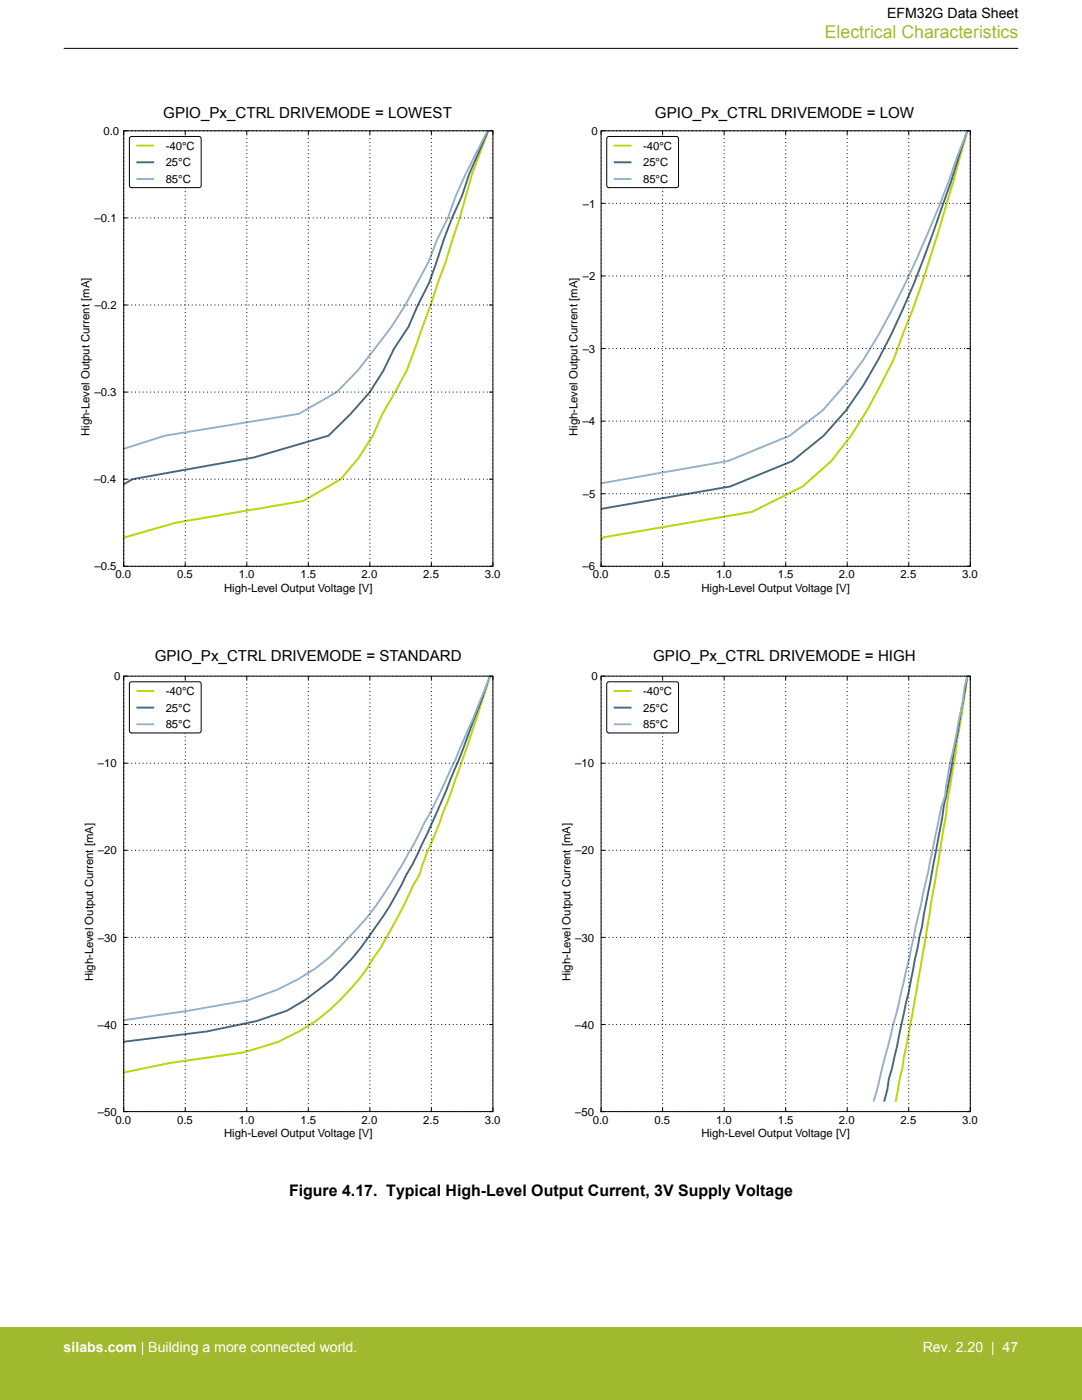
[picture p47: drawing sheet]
<svg xmlns="http://www.w3.org/2000/svg" width="216mm" height="279mm" viewBox="0 0 216 279" stroke-linecap="round" stroke-linejoin="round" font-family="sans-serif">
<defs><g id="words">
<text font-size="3.5" fill="#a1b92e" x="164.6" y="7.5">Electrical Characteristics</text>
<text font-size="3.2" x="57.7" y="238.7">Figure 4.17. Typical High-Level Output Current, 3V Supply Voltage</text>
<g font-size="3">
<text x="32.6" y="23.5">GPIO_Px_CTRL DRIVEMODE = LOWEST</text>
<text x="130.7" y="23.5">GPIO_Px_CTRL DRIVEMODE = LOW</text>
<text x="30.9" y="131.9">GPIO_Px_CTRL DRIVEMODE = STANDARD</text>
<text x="130.3" y="131.9">GPIO_Px_CTRL DRIVEMODE = HIGH</text>
</g>
<text font-size="2.8" x="177" y="3.5">EFM32G Data Sheet</text>
<g font-size="2.8" fill="#fff">
<text x="12.7" y="269.9">silabs.com | Building a more connected world.</text>
<text x="184.1" y="269.9">Rev. 2.20 | 47</text>
</g>
<g font-size="2.3">
<text x="20.6" y="26.9">0.0</text>
<text x="33.1" y="29.9">-40°C</text>
<text x="118" y="26.9">0</text>
<text x="128.3" y="29.9">-40°C</text>
<text x="33.1" y="33.2">25°C</text>
<text x="128.3" y="33.2">25°C</text>
<text x="33.1" y="36.5">85°C</text>
<text x="116.3" y="41.4">–1</text>
<text x="128.3" y="36.5">85°C</text>
<text x="18.9" y="44.3">–0.1</text>
<text x="116.3" y="55.9">–2</text>
<text x="18.9" y="61.7">–0.2</text>
<text x="116.3" y="70.4">–3</text>
<text x="18.9" y="79.1">–0.3</text>
<text x="17.9" y="87" transform="rotate(-90 17.9 87)">High-Level Output Current [mA]</text>
<text x="115.3" y="87" transform="rotate(-90 115.3 87)">High-Level Output Current [mA]</text>
<text x="116.2" y="84.9">–4</text>
<text x="18.8" y="96.5">–0.4</text>
<text x="116.3" y="99.3">–5</text>
<text x="18.9" y="113.8">–0.5</text>
<text x="116.2" y="113.8">–6</text>
<text x="23" y="115.5">0.0</text>
<text x="35.3" y="115.5">0.5</text>
<text x="44.7" y="118.1">High-Level Output Voltage [V]</text>
<text x="47.6" y="115.5">1.0</text>
<text x="59.9" y="115.4">1.5</text>
<text x="72.2" y="115.5">2.0</text>
<text x="84.5" y="115.5">2.5</text>
<text x="96.7" y="115.5">3.0</text>
<text x="118.3" y="115.5">0.0</text>
<text x="130.6" y="115.5">0.5</text>
<text x="140" y="118.1">High-Level Output Voltage [V]</text>
<text x="142.9" y="115.5">1.0</text>
<text x="155.2" y="115.4">1.5</text>
<text x="167.4" y="115.5">2.0</text>
<text x="179.7" y="115.5">2.5</text>
<text x="192" y="115.5">3.0</text>
<text x="22.8" y="135.8">0</text>
<text x="118" y="135.8">0</text>
<text x="33.1" y="138.7">-40°C</text>
<text x="33.1" y="142">25°C</text>
<text x="128.3" y="138.7">-40°C</text>
<text x="128.3" y="142">25°C</text>
<text x="33.1" y="145.3">85°C</text>
<text x="128.3" y="145.3">85°C</text>
<text x="19.5" y="153.1">–10</text>
<text x="114.8" y="153.1">–10</text>
<text x="19.5" y="170.5">–20</text>
<text x="114.8" y="170.5">–20</text>
<text x="19.5" y="187.9">–30</text>
<text x="114.8" y="187.9">–30</text>
<text x="18.6" y="195.8" transform="rotate(-90 18.6 195.8)">High-Level Output Current [mA]</text>
<text x="113.8" y="195.8" transform="rotate(-90 113.8 195.8)">High-Level Output Current [mA]</text>
<text x="19.5" y="205.3">–40</text>
<text x="114.8" y="205.3">–40</text>
<text x="19.5" y="222.7">–50</text>
<text x="23" y="224.3">0.0</text>
<text x="35.3" y="224.3">0.5</text>
<text x="44.7" y="227">High-Level Output Voltage [V]</text>
<text x="47.6" y="224.3">1.0</text>
<text x="59.9" y="224.3">1.5</text>
<text x="72.2" y="224.3">2.0</text>
<text x="84.5" y="224.3">2.5</text>
<text x="96.7" y="224.3">3.0</text>
<text x="114.8" y="222.7">–50</text>
<text x="118.3" y="224.3">0.0</text>
<text x="130.6" y="224.3">0.5</text>
<text x="140" y="227">High-Level Output Voltage [V]</text>
<text x="142.9" y="224.3">1.0</text>
<text x="155.2" y="224.3">1.5</text>
<text x="167.4" y="224.3">2.0</text>
<text x="179.7" y="224.3">2.5</text>
<text x="192" y="224.3">3.0</text>
</g>
</g></defs>
<path d="M108.1 15.2h95v108.7h-95z" fill="none" stroke="#fff" stroke-width=".2"/>
<path d="M119.9 26.1h73.7v86.9h-73.7z" fill="#fff"/>
<path d="M193 26.1l-1.4 5.1a369.5 369.5 0 0 1-13.3 40.5l-5.3 10.2-3.2 5-3.9 5.1-5.7 5.1-10.1 5.1-29.6 5-.6 .6" fill="none" stroke="#bed600" stroke-width=".38"/>
<path d="M193 26.1l-3.2 10.1-1.8 5.1a178.2 178.2 0 0 1-15.7 35.5l-3.5 5.1-4.4 5-6.3 5.1-12.4 5.1-25.8 4.5" fill="none" stroke="#44697d" stroke-width=".38"/>
<path d="M193 26.1l-2 5.1a227.1 227.1 0 0 1-15.6 35.5l-3.1 5-3.7 5.1-4.4 5.1-6.6 5-12.3 5.1-25.4 4.5" fill="none" stroke="#93b1cc" stroke-width=".38"/>
<g fill="none" stroke="#000" stroke-width=".2" stroke-dasharray=".2 .6" stroke-linecap="butt">
<path d="M119.9 26.1h73.7M119.9 55.1h73.7M119.9 40.6h73.7M119.9 69.6h73.7M119.9 98.5h73.7M119.9 84h73.7M119.9 113v-86.9M119.9 113h73.7M132.2 113v-86.9M144.5 113v-86.9M156.8 113v-86.9M169.1 113v-86.9"/>
<path d="M181.3 113v-86.9M193.6 113v-86.9"/>
</g>
<g fill="none" stroke="#000" stroke-width=".2">
<path d="M119.9 26.1h73.7v86.9h-73.7zM120.7 26.1h-.8v.8M132.2 26.1v.8M144.5 26.1v.8M156.8 26.1v.8M169.1 26.1v.8M181.3 26.1v.8M192.9 26.1h.7v.8M119.9 55.1h.8M119.9 40.6h.8M192.9 55.1h.7M192.9 40.6h.7"/>
<path d="M119.9 69.6h.8M192.9 69.6h.7M119.9 98.5h.8M119.9 84h.8M192.9 98.5h.7M192.9 84h.7M119.9 112.3v.7M119.9 113h.8M132.2 112.3v.7M144.5 112.3v.7M156.8 112.3v.7M169.1 112.3v.7"/>
<path d="M181.3 112.3v.7M193.6 112.3v.7h-.7"/>
</g>
<path d="M121.2 27.4l.3-.2h13.4l.4 .2 .1 .3v9.3l-.1 .3-.4 .1h-13.4l-.3-.1-.1-.3v-9.3z" fill="#fff"/>
<path d="M121.2 27.4l.3-.2h13.4l.4 .2 .1 .3v9.3l-.1 .3-.4 .1h-13.4l-.3-.1-.1-.3v-9.3z" fill="none" stroke="#000" stroke-width=".2"/>
<path d="M122.7 29.1h3.1" fill="none" stroke="#bed600" stroke-width=".38"/>
<path d="M122.7 32.4h3.1" fill="none" stroke="#44697d" stroke-width=".38"/>
<path d="M122.7 35.7h3.1" fill="none" stroke="#93b1cc" stroke-width=".38"/>
<path d="M12.8 15.2h95.1v108.7h-95.1z" fill="#fff"/>
<path d="M12.8 15.2h95.1v108.7h-95.1z" fill="none" stroke="#fff" stroke-width=".2"/>
<path d="M24.7 26.1h73.7v86.9h-73.7z" fill="#fff"/>
<path d="M97.4 26.1l-3.2 8.7-2.4 8.7-2.8 8.7-7.8 21.7-4.9 8.7-1.9 4.3-2.8 4.4-3.6 4.3-7.5 4.4-25.4 4.3-10.5 3" fill="none" stroke="#bed600" stroke-width=".38"/>
<path d="M97.4 26.1l-3.8 8.7-1.4 4.3-2 4.4-1.7 4.3-2.9 8.7-2.2 4.4-1.9 4.3-2.9 4.4-2.1 4.3-2.7 4.4-3.8 4.3-4.4 4.3-14.9 4.4-24.3 4.3-1.8 1.1" fill="none" stroke="#44697d" stroke-width=".38"/>
<path d="M97.3 26.1l-4.4 8.7-2 4.3-1.5 4.4-2.2 4.3-1.6 4.4-4.7 8.7-2.8 4.3-6.7 8.7-4.2 4.4-7.6 4.3-26.7 4.3-8.3 2.7" fill="none" stroke="#93b1cc" stroke-width=".38"/>
<g fill="none" stroke="#000" stroke-width=".2" stroke-dasharray=".2 .6" stroke-linecap="butt">
<path d="M24.7 26.1h73.7M24.7 43.5h73.7M24.7 78.3h73.7M24.7 60.9h73.7M24.7 95.6h73.7M24.7 113v-86.9M24.7 113h73.7M37 113v-86.9M49.2 113v-86.9M61.5 113v-86.9M73.8 113v-86.9M86.1 113v-86.9"/>
<path d="M98.4 113v-86.9"/>
</g>
<g fill="none" stroke="#000" stroke-width=".2">
<path d="M24.7 26.1h73.7v86.9h-73.7zM25.4 26.1h-.7v.8M37 26.1v.8M49.2 26.1v.8M61.5 26.1v.8M73.8 26.1v.8M86.1 26.1v.8M97.6 26.1h.8v.8M24.7 43.5h.7M97.6 43.5h.8M24.7 78.3h.7M24.7 60.9h.7"/>
<path d="M97.6 78.3h.8M97.6 60.9h.8M24.7 95.6h.7M97.6 95.6h.8M24.7 112.3v.7M24.7 113h.7M37 112.3v.7M49.2 112.3v.7M61.5 112.3v.7M73.8 112.3v.7M86.1 112.3v.7M98.4 112.3v.7h-.8"/>
</g>
<path d="M25.9 27.4l.4-.2h13.4l.3 .2 .1 .3v9.3l-.1 .3-.3 .1h-13.4l-.3-.1-.2-.3v-9.3z" fill="#fff"/>
<path d="M25.9 27.4l.4-.2h13.4l.3 .2 .1 .3v9.3l-.1 .3-.3 .1h-13.4l-.3-.1-.2-.3v-9.3z" fill="none" stroke="#000" stroke-width=".2"/>
<path d="M27.4 29.1h3.2" fill="none" stroke="#bed600" stroke-width=".38"/>
<path d="M27.4 32.4h3.2" fill="none" stroke="#44697d" stroke-width=".38"/>
<path d="M27.4 35.7h3.2" fill="none" stroke="#93b1cc" stroke-width=".38"/>
<path d="M108.1 124.1h95v108.6h-95z" fill="#fff"/>
<path d="M108.1 124.1h95v108.6h-95z" fill="none" stroke="#fff" stroke-width=".2"/>
<path d="M119.9 134.9h73.7v86.9h-73.7z" fill="#fff"/>
<path d="M193 134.9l-.9 6.6-1.2 6.5-.2 2.1-1.5 8.7-.5 4.4-2.2 13-4.4 26.1-3.4 17.4" fill="none" stroke="#bed600" stroke-width=".38"/>
<path d="M193 134.9l-1.8 10.9-4.8 26.1a967.8 967.8 0 0 1-7.4 36.9l-1.6 6.5-.4 2.2-.5 2.2" fill="none" stroke="#44697d" stroke-width=".38"/>
<path d="M193.1 134.9l-.7 2.2a238.3 238.3 0 0 1-3.2 17.4l-.6 4.3-.8 2.2-2.6 13-1 4.4a660.3 660.3 0 0 1-8.7 36.9l-1.2 4.4" fill="none" stroke="#93b1cc" stroke-width=".38"/>
<g fill="none" stroke="#000" stroke-width=".2" stroke-dasharray=".2 .6" stroke-linecap="butt">
<path d="M119.9 134.9h73.7M119.9 152.3h73.7M119.9 169.7h73.7M119.9 187.1h73.7M119.9 204.5h73.7M119.9 221.8v-86.9M119.9 221.8h73.7M132.2 221.8v-86.9M144.5 221.8v-86.9M156.8 221.8v-86.9M169.1 221.8v-86.9M181.3 221.8v-86.9"/>
<path d="M193.6 221.8v-86.9"/>
</g>
<g fill="none" stroke="#000" stroke-width=".2">
<path d="M119.9 134.9h73.7v86.9h-73.7zM120.7 134.9h-.8v.8M132.2 134.9v.8M144.5 134.9v.8M156.8 134.9v.8M169.1 134.9v.8M181.3 134.9v.8M192.9 134.9h.7v.8M119.9 152.3h.8M192.9 152.3h.7M119.9 169.7h.8M192.9 169.7h.7"/>
<path d="M119.9 187.1h.8M192.9 187.1h.7M119.9 204.5h.8M192.9 204.5h.7M119.9 221.1v.7M119.9 221.8h.8M132.2 221.1v.7M144.5 221.1v.7M156.8 221.1v.7M169.1 221.1v.7M181.3 221.1v.7M193.6 221.1v.7h-.7"/>
</g>
<path d="M121.2 136.2l.3-.1h13.4l.4 .1 .1 .3v9.3l-.1 .3-.4 .2h-13.4l-.3-.1-.1-.4v-9.3z" fill="#fff"/>
<path d="M121.2 136.2l.3-.1h13.4l.4 .1 .1 .3v9.3l-.1 .3-.4 .2h-13.4l-.3-.1-.1-.4v-9.3z" fill="none" stroke="#000" stroke-width=".2"/>
<path d="M122.7 137.9h3.1" fill="none" stroke="#bed600" stroke-width=".38"/>
<path d="M122.7 141.2h3.1" fill="none" stroke="#44697d" stroke-width=".38"/>
<path d="M122.7 144.5h3.1" fill="none" stroke="#93b1cc" stroke-width=".38"/>
<path d="M12.8 124.1h95.1v108.6h-95.1z" fill="#fff"/>
<path d="M12.8 124.1h95.1v108.6h-95.1z" fill="none" stroke="#fff" stroke-width=".2"/>
<path d="M24.7 134.9h73.7v86.9h-73.7z" fill="#fff"/>
<path d="M97.7 134.9a404.6 404.6 0 0 1-13.4 37.6l-.6 2.1-1.2 2.1a106.2 106.2 0 0 1-10.8 18.7 40.9 40.9 0 0 1-16.2 12.5l-6.8 2.1-14.6 2.1-9.5 1.9" fill="none" stroke="#bed600" stroke-width=".38"/>
<path d="M97.8 134.9l-.8 2.1a355.6 355.6 0 0 1-14.7 35.5l-1.2 2.1a74 74 0 0 1-12.8 18.7l-2 2.1-5.5 4.2-3.5 2.1-6.1 2.1-9.9 2.1-16.7 2" fill="none" stroke="#44697d" stroke-width=".38"/>
<path d="M97.8 134.9l-1.7 4.2a261.4 261.4 0 0 1-15.8 33.4l-1.3 2.1a61.9 61.9 0 0 1-11.4 14.6 35.9 35.9 0 0 1-12.2 8.3l-5.9 2.1-11.7 2.1-13.2 1.9" fill="none" stroke="#93b1cc" stroke-width=".38"/>
<g fill="none" stroke="#000" stroke-width=".2" stroke-dasharray=".2 .6" stroke-linecap="butt">
<path d="M24.7 134.9h73.7M24.7 152.3h73.7M24.7 169.7h73.7M24.7 187.1h73.7M24.7 204.5h73.7M24.7 221.8v-86.9M24.7 221.8h73.7M37 221.8v-86.9M49.2 221.8v-86.9M61.5 221.8v-86.9M73.8 221.8v-86.9M86.1 221.8v-86.9"/>
<path d="M98.4 221.8v-86.9"/>
</g>
<g fill="none" stroke="#000" stroke-width=".2">
<path d="M24.7 134.9h73.7v86.9h-73.7zM25.4 134.9h-.7v.8M37 134.9v.8M49.2 134.9v.8M61.5 134.9v.8M73.8 134.9v.8M86.1 134.9v.8M97.6 134.9h.8v.8M24.7 152.3h.7M97.6 152.3h.8M24.7 169.7h.7M97.6 169.7h.8"/>
<path d="M24.7 187.1h.7M97.6 187.1h.8M24.7 204.5h.7M97.6 204.5h.8M24.7 221.1v.7M24.7 221.8h.7M37 221.1v.7M49.2 221.1v.7M61.5 221.1v.7M73.8 221.1v.7M86.1 221.1v.7M98.4 221.1v.7h-.8"/>
</g>
<path d="M25.9 136.2l.4-.1h13.4l.3 .1 .1 .3v9.3l-.1 .3-.3 .2h-13.4l-.3-.1-.2-.4v-9.3z" fill="#fff"/>
<path d="M12.7 9.7h190.5M25.9 136.2l.4-.1h13.4l.3 .1 .1 .3v9.3l-.1 .3-.3 .2h-13.4l-.3-.1-.2-.4v-9.3z" fill="none" stroke="#000" stroke-width=".2"/>
<path d="M27.4 137.9h3.2" fill="none" stroke="#bed600" stroke-width=".38"/>
<path d="M27.4 141.2h3.2" fill="none" stroke="#44697d" stroke-width=".38"/>
<path d="M27.4 144.5h3.2" fill="none" stroke="#93b1cc" stroke-width=".38"/>
<path d="M0 264.9h215.9v14.5h-215.9z" fill="#a1b92e"/>
<use href="#words"/>
</svg>
